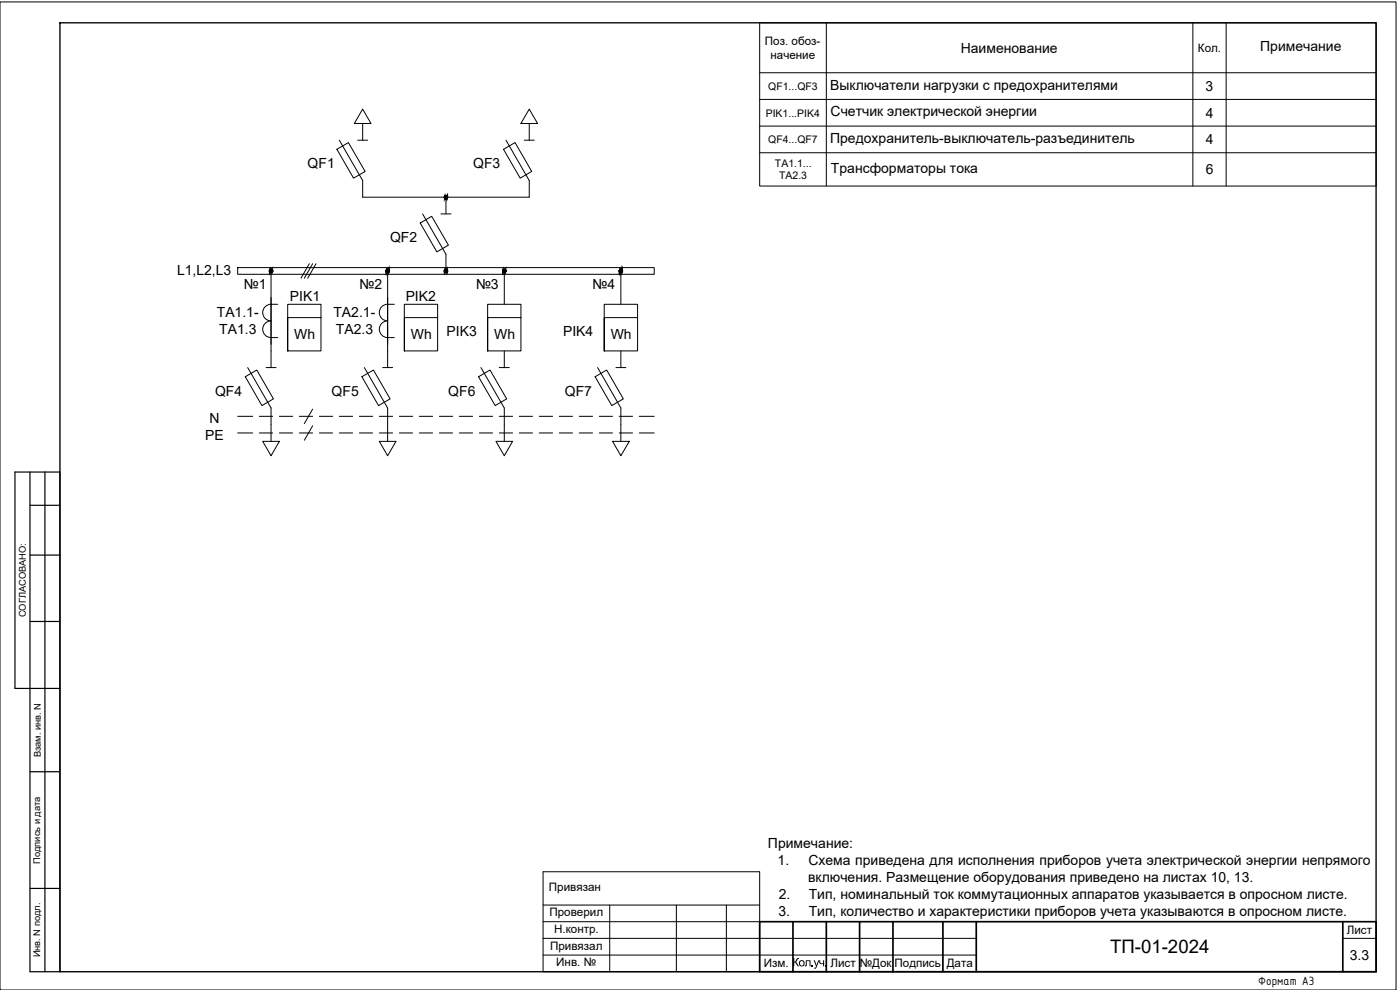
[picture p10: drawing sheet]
<svg xmlns="http://www.w3.org/2000/svg" width="420mm" height="297mm" viewBox="0 0 420 297" stroke-linecap="round" stroke-linejoin="round" font-family="sans-serif">
<defs><g id="words">
<text font-size="5.6" x="333.2" y="286">ТП-01-2024</text>
<g font-size="4.2">
<text x="288.4" y="15.8">Наименование</text>
<text x="378.2" y="15.4">Примечание</text>
<text x="249.2" y="26.9">Выключатели нагрузки с предохранителями</text>
<text x="361.8" y="27.3">3</text>
<text x="249.3" y="35">Счетчик электрической энергии</text>
<text x="361.9" y="35.3">4</text>
<text x="249.2" y="42.9">Предохранитель-выключатель-разъединитель</text>
<text x="361.9" y="43.3">4</text>
<text x="92.3" y="50.5">QF1</text>
<text x="142" y="50.5">QF3</text>
<text x="249.4" y="51.9">Трансформаторы тока</text>
<text x="361.8" y="52.3">6</text>
<text x="117.1" y="72.6">QF2</text>
<text x="53.1" y="82.5">L1,L2,L3</text>
<text x="73.2" y="86.8">№1</text>
<text x="107.9" y="86.8">№2</text>
<text x="142.9" y="86.8">№3</text>
<text x="177.9" y="86.8">№4</text>
<text x="65.1" y="95.3">ТА1.1-</text>
<text x="87" y="90.5">PIK1</text>
<text x="100.1" y="95.3">ТА2.1-</text>
<text x="121.8" y="90.5">PIK2</text>
<text x="65.8" y="100.3">ТА1.3</text>
<text x="88.3" y="101.8">Wh</text>
<text x="100.8" y="100.3">ТА2.3</text>
<text x="123.3" y="101.8">Wh</text>
<text x="134" y="100.8">PIK3</text>
<text x="148.3" y="101.8">Wh</text>
<text x="169" y="100.8">PIK4</text>
<text x="183.3" y="101.8">Wh</text>
<text x="64.5" y="118.7">QF4</text>
<text x="99.5" y="118.7">QF5</text>
<text x="134.5" y="118.7">QF6</text>
<text x="169.5" y="118.7">QF7</text>
<text x="61.5" y="131.9">PE</text>
<text x="62.9" y="126.9">N</text>
<text x="230.5" y="254.5">Примечание:</text>
<text x="233.4" y="259.5">1.</text>
<text x="242.6" y="259.5">Схема приведена для исполнения приборов учета электрической энергии непрямого</text>
<text x="233.7" y="269.6">2.</text>
<text x="242.5" y="264.6">включения. Размещение оборудования приведено на листах 10, 13.</text>
<text x="242.7" y="269.6">Тип, номинальный ток коммутационных аппаратов указывается в опросном листе.</text>
<text x="233.6" y="274.7">3.</text>
<text x="242.7" y="274.7">Тип, количество и характеристики приборов учета указываются в опросном листе.</text>
<text x="405.1" y="288">3.3</text>
</g>
<text font-size="3.9" x="377.6" y="295.5">Формат А3</text>
<g font-size="3.5">
<text x="229.6" y="13.5">Поз. обоз-</text>
<text x="231.2" y="17.7">начение</text>
<text x="359.5" y="15.6">Кол.</text>
<text x="164.7" y="267.4">Привязан</text>
<text x="164.9" y="275">Проверил</text>
<text x="166.3" y="280">Н.контр.</text>
<text x="404.2" y="280.3">Лист</text>
<text x="165.1" y="285">Привязал</text>
<text x="166.9" y="289.8">Инв. №</text>
<text x="229.3" y="290.3">Изм.</text>
<text x="237.8" y="289.9">Кол .уч.</text>
<text x="249.2" y="290.3">Лист</text>
<text x="258" y="290">№Док</text>
<text x="268.5" y="290.1">Подпись</text>
<text x="284.1" y="290">Дата</text>
</g>
<g font-size="3.1">
<text x="230.6" y="26.9">QF1...QF3</text>
<text x="229.8" y="35">PIK1...PIK4</text>
<text x="230.6" y="42.9">QF4...QF7</text>
<text x="232.6" y="50.1">ТА1.1...</text>
<text x="233.8" y="53.8">ТА2.3</text>
</g>
<g font-size="2.8">
<text x="7.7" y="185.2" transform="rotate(-90 7.7 185.2)">СОГЛАСОВАНО:</text>
<text x="12.2" y="227.2" transform="rotate(-90 12.2 227.2)">Взам. инв. N</text>
<text x="12" y="259.2" transform="rotate(-90 12 259.2)">Подпись и дата</text>
<text x="12" y="287.3" transform="rotate(-90 12 287.3)">Инв. N подл.</text>
</g>
</g></defs>
<g fill="#000" stroke="#000" stroke-width=".3">
<path d="M133.4 59.2v.2zM134.3 59v.2zM80.9 81.3v.2zM81.8 81.1v.2zM115.9 81.3v.2zM116.8 81.1v.2zM133.4 81.3v.2zM134.3 81.1v.2zM150.9 81.3v.2zM151.8 81.1v.2zM185.9 81.3v.2zM186.8 81.1v.2z"/>
<path d="M133.4 59l-.1 .2zM133.4 59l-.1 .2z"/>
<path d="M133.4 59.2v.2zM133.4 59.2v.2z"/>
<path d="M133.4 58.9v.3zM133.4 58.9v.3z"/>
<path d="M133.5 59.2v.3zM133.4 59.2v.2z"/>
<path d="M133.5 58.9l-.1 .3zM133.5 58.9l-.1 .3z"/>
<path d="M133.5 59.2v.4zM133.5 59.2v.3z"/>
<path d="M133.5 58.8v.4zM133.5 58.9v.3z"/>
<path d="M133.6 59.2v.4zM133.5 59.2v.4z"/>
<path d="M133.6 58.7l-.1 .5zM133.5 58.8v.4z"/>
<path d="M133.7 59.2v.5zM133.6 59.2v.4z"/>
<path d="M133.7 58.7l-.1 .5zM133.6 58.7v.5z"/>
<path d="M133.8 59.2v.5zM133.7 59.2v.5z"/>
<path d="M133.8 58.7l-.1 .5zM133.7 58.7v.5z"/>
<path d="M133.8 59.2v.5zM133.8 59.2v.5z"/>
<path d="M133.8 58.7v.5zM133.8 58.7v.5z"/>
<path d="M133.9 59.2l-.1 .5zM133.8 59.2v.5z"/>
<path d="M133.9 58.7l-.1 .5zM133.8 58.7v.5z"/>
<path d="M134 59.2l-.1 .5zM133.9 59.2v.5z"/>
<path d="M134 58.7l-.1 .5zM133.9 58.7v.5z"/>
<path d="M134.1 59.2l-.1 .5zM134 59.2v.5z"/>
<path d="M134.1 58.7l-.1 .5zM134 58.7v.5z"/>
<path d="M134.2 59.2l-.1 .4zM134.1 59.2v.4z"/>
<path d="M134.2 58.8l-.1 .4zM134.1 58.7v.5z"/>
<path d="M134.2 59.2v.4zM134.2 59.2v.4z"/>
<path d="M134.2 58.9v.3zM134.2 58.8v.4z"/>
<path d="M134.3 59.2l-.1 .3zM134.2 59.2v.3z"/>
<path d="M134.3 58.9l-.1 .3zM134.2 58.9v.3z"/>
<path d="M134.3 59.2v.2zM134.3 59.2v.2z"/>
<path d="M134.3 59v.2zM134.3 58.9v.3z"/>
<path d="M134.3 59.2v.2zM134.3 59.2v.2z"/>
<path d="M80.9 81.1v.2zM80.9 81.1v.2z"/>
<path d="M80.9 81.3v.2zM80.9 81.3v.2z"/>
<path d="M80.9 81.1v.2zM80.9 81.1v.2z"/>
<path d="M81 81.3v.3zM80.9 81.3v.2z"/>
<path d="M81 81l-.1 .3zM81 81l-.1 .3z"/>
<path d="M81 81.3v.4zM81 81.3v.3z"/>
<path d="M81 80.9v.4zM81 81v.3z"/>
<path d="M81.1 81.3v.4zM81 81.3v.4z"/>
<path d="M81.1 80.9l-.1 .4zM81 80.9v.4z"/>
<path d="M81.2 81.3v.5zM81.1 81.3v.4z"/>
<path d="M81.2 80.8l-.1 .5zM81.1 80.9v.4z"/>
<path d="M81.3 81.3v.5zM81.2 81.3v.5z"/>
<path d="M81.3 80.8l-.1 .5zM81.2 80.8v.5z"/>
<path d="M81.3 81.3v.5zM81.3 81.3v.5z"/>
<path d="M81.3 80.8v.5zM81.3 80.8v.5z"/>
<path d="M81.4 81.3l-.1 .5zM81.3 81.3v.5z"/>
<path d="M81.4 80.8l-.1 .5zM81.3 80.8v.5z"/>
<path d="M81.5 81.3l-.1 .5zM81.4 81.3v.5z"/>
<path d="M81.5 80.8l-.1 .5zM81.4 80.8v.5z"/>
<path d="M81.6 81.3l-.1 .5zM81.5 81.3v.5z"/>
<path d="M81.6 80.9l-.1 .4zM81.5 80.8v.5z"/>
<path d="M81.7 81.3l-.1 .4zM81.6 81.3v.4z"/>
<path d="M81.7 80.9l-.1 .4zM81.6 80.9v.4z"/>
<path d="M81.7 81.3v.4zM81.7 81.3v.4z"/>
<path d="M81.7 81v.3zM81.7 80.9v.4z"/>
<path d="M81.8 81.3l-.1 .3zM81.7 81.3v.3z"/>
<path d="M81.8 81.1l-.1 .2zM81.7 81v.3z"/>
<path d="M81.8 81.3v.2zM81.8 81.3v.2z"/>
<path d="M81.8 81.1v.2zM81.8 81.1v.2z"/>
<path d="M81.8 81.3v.2zM81.8 81.3v.2z"/>
<path d="M115.9 81.1l-.1 .2zM115.9 81.1l-.1 .2z"/>
<path d="M115.9 81.3v.2zM115.9 81.3v.2z"/>
<path d="M115.9 81.1v.2zM115.9 81.1v.2z"/>
<path d="M116 81.3v.3zM115.9 81.3v.2z"/>
<path d="M116 81l-.1 .3zM116 81l-.1 .3z"/>
<path d="M116 81.3v.4zM116 81.3v.3z"/>
<path d="M116 80.9v.4zM116 81v.3z"/>
<path d="M116.1 81.3v.4zM116 81.3v.4z"/>
<path d="M116.1 80.9l-.1 .4zM116 80.9v.4z"/>
<path d="M116.2 81.3v.5zM116.1 81.3v.4z"/>
<path d="M116.2 80.8l-.1 .5zM116.1 80.9v.4z"/>
<path d="M116.2 81.3v.5zM116.2 81.3v.5z"/>
<path d="M116.2 80.8v.5zM116.2 80.8v.5z"/>
<path d="M116.3 81.3l-.1 .5zM116.2 81.3v.5z"/>
<path d="M116.3 80.8l-.1 .5zM116.2 80.8v.5z"/>
<path d="M116.4 81.3l-.1 .5zM116.3 81.3v.5z"/>
<path d="M116.4 80.8l-.1 .5zM116.3 80.8v.5z"/>
<path d="M116.5 81.3l-.1 .5zM116.4 81.3v.5z"/>
<path d="M116.5 80.8l-.1 .5zM116.4 80.8v.5z"/>
<path d="M116.6 81.3l-.1 .5zM116.5 81.3v.5z"/>
<path d="M116.6 80.9l-.1 .4zM116.5 80.8v.5z"/>
<path d="M116.7 81.3l-.1 .4zM116.6 81.3v.4z"/>
<path d="M116.7 80.9l-.1 .4zM116.6 80.9v.4z"/>
<path d="M116.7 81.3v.4zM116.7 81.3v.4z"/>
<path d="M116.7 81v.3zM116.7 80.9v.4z"/>
<path d="M116.8 81.3l-.1 .3zM116.7 81.3v.3z"/>
<path d="M116.8 81.1l-.1 .2zM116.7 81v.3z"/>
<path d="M116.8 81.3v.2zM116.8 81.3v.2z"/>
<path d="M116.8 81.1v.2zM116.8 81.1v.2z"/>
<path d="M116.8 81.3v.2zM116.8 81.3v.2z"/>
<path d="M133.4 81.1l-.1 .2zM133.4 81.1l-.1 .2z"/>
<path d="M133.4 81.3v.2zM133.4 81.3v.2z"/>
<path d="M133.4 81.1v.2zM133.4 81.1v.2z"/>
<path d="M133.5 81.3v.3zM133.4 81.3v.2z"/>
<path d="M133.5 81l-.1 .3zM133.5 81l-.1 .3z"/>
<path d="M133.5 81.3v.4zM133.5 81.3v.3z"/>
<path d="M133.5 80.9v.4zM133.5 81v.3z"/>
<path d="M133.6 81.3v.4zM133.5 81.3v.4z"/>
<path d="M133.6 80.9l-.1 .4zM133.5 80.9v.4z"/>
<path d="M133.7 81.3v.5zM133.6 81.3v.4z"/>
<path d="M133.7 80.8l-.1 .5zM133.6 80.9v.4z"/>
<path d="M133.8 81.3v.5zM133.7 81.3v.5z"/>
<path d="M133.8 80.8l-.1 .5zM133.7 80.8v.5z"/>
<path d="M133.8 81.3v.5zM133.8 81.3v.5z"/>
<path d="M133.8 80.8v.5zM133.8 80.8v.5z"/>
<path d="M133.9 81.3l-.1 .5zM133.8 81.3v.5z"/>
<path d="M133.9 80.8l-.1 .5zM133.8 80.8v.5z"/>
<path d="M134 81.3l-.1 .5zM133.9 81.3v.5z"/>
<path d="M134 80.8l-.1 .5zM133.9 80.8v.5z"/>
<path d="M134.1 81.3l-.1 .5zM134 81.3v.5z"/>
<path d="M134.1 80.9l-.1 .4zM134 80.8v.5z"/>
<path d="M134.2 81.3l-.1 .4zM134.1 81.3v.4z"/>
<path d="M134.2 80.9l-.1 .4zM134.1 80.9v.4z"/>
<path d="M134.2 81.3v.4zM134.2 81.3v.4z"/>
<path d="M134.2 81v.3zM134.2 80.9v.4z"/>
<path d="M134.3 81.3l-.1 .3zM134.2 81.3v.3z"/>
<path d="M134.3 81.1l-.1 .2zM134.2 81v.3z"/>
<path d="M134.3 81.3v.2zM134.3 81.3v.2z"/>
<path d="M134.3 81.1v.2zM134.3 81.1v.2z"/>
<path d="M134.3 81.3v.2zM134.3 81.3v.2z"/>
<path d="M150.9 81.1v.2zM150.9 81.1v.2z"/>
<path d="M150.9 81.3v.2zM150.9 81.3v.2z"/>
<path d="M150.9 81.1v.2zM150.9 81.1v.2z"/>
<path d="M151 81.3v.3zM150.9 81.3v.2z"/>
<path d="M151 81l-.1 .3zM151 81l-.1 .3z"/>
<path d="M151 81.3v.4zM151 81.3v.3z"/>
<path d="M151 80.9v.4zM151 80.9v.4z"/>
<path d="M151.1 81.3v.4zM151 81.3v.4z"/>
<path d="M151.1 80.9l-.1 .4zM151 80.9v.4z"/>
<path d="M151.2 81.3v.5zM151.1 81.3v.4z"/>
<path d="M151.2 80.8l-.1 .5zM151.1 80.9v.4z"/>
<path d="M151.3 81.3v.5zM151.2 81.3v.5z"/>
<path d="M151.3 80.8l-.1 .5zM151.2 80.8v.5z"/>
<path d="M151.3 81.3v.5zM151.3 81.3v.5z"/>
<path d="M151.3 80.8v.5zM151.3 80.8v.5z"/>
<path d="M151.4 81.3l-.1 .5zM151.3 81.3v.5z"/>
<path d="M151.4 80.8l-.1 .5zM151.3 80.8v.5z"/>
<path d="M151.5 81.3l-.1 .5zM151.4 81.3v.5z"/>
<path d="M151.5 80.8l-.1 .5zM151.4 80.8v.5z"/>
<path d="M151.6 81.3l-.1 .5zM151.5 81.3v.5z"/>
<path d="M151.6 80.9l-.1 .4zM151.5 80.8v.5z"/>
<path d="M151.7 81.3l-.1 .4zM151.6 81.3v.4z"/>
<path d="M151.7 80.9l-.1 .4zM151.6 80.9v.4z"/>
<path d="M151.7 81.3v.4zM151.7 81.3v.4z"/>
<path d="M151.7 81v.3zM151.7 80.9v.4z"/>
<path d="M151.8 81.3l-.1 .3zM151.7 81.3v.3z"/>
<path d="M151.8 81.1l-.1 .2zM151.7 81v.3z"/>
<path d="M151.8 81.3v.2zM151.8 81.3v.2z"/>
<path d="M151.8 81.1v.2zM151.8 81.1v.2z"/>
<path d="M151.8 81.3v.2zM151.8 81.3v.2z"/>
<path d="M185.9 81.1l-.1 .2zM185.9 81.1l-.1 .2z"/>
<path d="M185.9 81.3v.2zM185.9 81.3v.2z"/>
<path d="M185.9 81.1v.2zM185.9 81.1v.2z"/>
<path d="M185.9 81.3v.3zM185.9 81.3v.2z"/>
<path d="M185.9 81v.3zM185.9 81v.3z"/>
<path d="M186 81.3v.4zM185.9 81.3v.3z"/>
<path d="M186 80.9l-.1 .4zM186 80.9l-.1 .4z"/>
<path d="M186.1 81.3v.4zM186 81.3v.4z"/>
<path d="M186.1 80.9l-.1 .4zM186 80.9v.4z"/>
<path d="M186.2 81.3v.5zM186.1 81.3v.4z"/>
<path d="M186.2 80.8l-.1 .5zM186.1 80.9v.4z"/>
<path d="M186.2 81.3v.5zM186.2 81.3v.5z"/>
<path d="M186.2 80.8v.5zM186.2 80.8v.5z"/>
<path d="M186.3 81.3l-.1 .5zM186.2 81.3v.5z"/>
<path d="M186.3 80.8l-.1 .5zM186.2 80.8v.5z"/>
<path d="M186.4 81.3l-.1 .5zM186.3 81.3v.5z"/>
<path d="M186.4 80.8l-.1 .5zM186.3 80.8v.5z"/>
<path d="M186.5 81.3l-.1 .5zM186.4 81.3v.5z"/>
<path d="M186.5 80.8l-.1 .5zM186.4 80.8v.5z"/>
<path d="M186.6 81.3l-.1 .5zM186.5 81.3v.5z"/>
<path d="M186.6 80.9l-.1 .4zM186.5 80.8v.5z"/>
<path d="M186.7 81.3l-.1 .4zM186.6 81.3v.4z"/>
<path d="M186.7 80.9l-.1 .4zM186.6 80.9v.4z"/>
<path d="M186.7 81.3v.4zM186.7 81.3v.4z"/>
<path d="M186.7 81v.3zM186.7 80.9v.4z"/>
<path d="M186.8 81.3l-.1 .3zM186.7 81.3v.3z"/>
<path d="M186.8 81.1l-.1 .2zM186.7 81v.3z"/>
<path d="M186.8 81.3v.2zM186.8 81.3v.2z"/>
<path d="M186.8 81.1v.2zM186.8 81.1v.2z"/>
<path d="M186.8 81.3v.2zM186.8 81.3v.2z"/>
</g>
<g fill="none" stroke="#000" stroke-width=".3">
<path d="M163 261.6h65v30h-65zM163 271.6h65M163 276.5h65M183 271.6v20M203 271.6v20M218 271.6v20M163 281.5h65M163 286.6h65"/>
<circle cx="133.8" cy="59.2" r=".5"/>
<circle cx="81.4" cy="81.3" r=".5"/>
<circle cx="116.3" cy="81.3" r=".5"/>
<circle cx="133.8" cy="81.3" r=".5"/>
<circle cx="151.4" cy="81.3" r=".5"/>
<circle cx="186.3" cy="81.3" r=".5"/>
</g>
<!-- layer: 0 -->
<g fill="none" stroke="#000" stroke-width=".3">
<path d="M0 .6h419v296.4h-419zM228 6.8h185v49h-185zM248 6.8v49M358 6.8v49M368 6.8v49M108.8 32.7l2.5 4.3h-5zM108.8 37v5.1M158.8 32.7l2.5 4.3h-5zM158.8 37v5.1M228 21.8h185M228 29.8h185M228 37.8h185"/>
<path d="M101.1 44.8l3.5-2 5 8.6-3.5 2.1zM101.8 42.1l7 12.1v5h50v-5l-7-12.1M107.3 42.1h3M133.8 59.2v5M151.1 44.8l3.5-2 5 8.6-3.5 2.1zM157.3 42.1h3M228 45.8h185M92.8 79.1l-2.5 4.4M93.8 79.1l-2.5 4.4M94.8 79.1l-2.4 4.4M126.1 66.9l3.5-2 5 8.7-3.5 2zM126.8 64.2l7 12.1v5"/>
<path d="M132.3 64.2h3M71.3 80.3h125v2h-125zM81.3 81.3v29M83.3 91.3a3.9 3.9 0 0 0-3.9 .9 2.49 2.49 0 0 0-.3 2.7 2.49 2.49 0 0 0 2.3 1.4 2.51 2.51 0 0 0-2.6 2.5 2.51 2.51 0 0 0 2.6 2.5h1.9M96.3 95.3v-4h-10v14v-10h10v10h-10M116.3 81.3v29M118.3 91.3a3.9 3.9 0 0 0-3.9 .9 2.49 2.49 0 0 0-.3 2.7 2.49 2.49 0 0 0 2.2 1.4 2.51 2.51 0 0 0-2.5 2.5 2.51 2.51 0 0 0 2.5 2.5h2M131.3 95.3v-4h-10v14v-10h10v10h-10M151.3 81.3v10M156.3 95.3v-4h-10v14v-10h10v10h-10M186.3 81.3v10M191.3 95.3v-4h-10v14v-10h10v10h-10"/>
<path d="M73.6 113l3.5-2 5 8.7-3.5 2zM74.3 110.3l7 12.1v10M79.8 110.3h3M108.6 113l3.5-2 5 8.7-3.5 2zM109.3 110.3l7 12.1v10M114.8 110.3h3M143.6 113l3.5-2 5 8.7-3.5 2zM144.3 110.3l7 12.1v10M149.8 110.3h3M151.3 105.3v5M178.6 113l3.5-2 5 8.7-3.5 2zM179.3 110.3l7 12.1v10"/>
<path d="M184.8 110.3h3M186.3 105.3v5M71.3 124.9h4.5M71.3 129.9h4.5M77.8 124.9h4M77.8 129.9h4M78.8 132.4h5l-2.5 4.3zM83.8 124.9h4M83.8 129.9h4M89.8 124.9h4M89.8 129.9h4M93.8 122.8l-2.5 4.3"/>
<path d="M93.8 127.7l-2.5 4.4M95.8 124.9h4M95.8 129.9h4M101.8 124.9h4M101.8 129.9h4M107.8 124.9h4M107.8 129.9h4M113.8 132.4h5l-2.5 4.3zM113.8 124.9h4M113.8 129.9h4M119.8 124.9h4M119.8 129.9h4"/>
<path d="M125.8 124.9h4M125.8 129.9h4M131.8 124.9h4M131.8 129.9h4M137.8 124.9h4M137.8 129.9h4M143.8 124.9h4M143.8 129.9h4M148.8 132.4h5l-2.5 4.3zM149.8 124.9h4M149.8 129.9h4M155.8 124.9h4"/>
<path d="M155.8 129.9h4M161.8 124.9h4M161.8 129.9h4M167.8 124.9h4M167.8 129.9h4M173.8 124.9h4M173.8 129.9h4M179.8 124.9h4M179.8 129.9h4M183.8 132.4h5l-2.5 4.3zM185.8 124.9h4M185.8 129.9h4"/>
<path d="M191.8 124.9h4.5M191.8 129.9h4.5M228 281.5h65M228 286.6h65M403 281.5h10"/>
</g>
<path d="M228 276.5h185v15.1h-185zM238 276.5v15.1M248 276.5v15.1M258 276.5v15.1M268 276.5v15.1M283 276.5v15.1M293 276.5v15.1M403 276.5v15.1" fill="none" stroke="#000" stroke-width=".51"/>
<path d="M18 6.8h395v284.8h-395z" fill="none" stroke="#000" stroke-width=".4"/>
<path d="M9 141.6v150h9v-150h-13.5v65h13.5M9 151.6h9M13.5 141.6v150M9 166.5h9M9 186.5h9M9 231.5h9M9 266.6h9" fill="none" stroke="#000" stroke-width=".36"/>
<use href="#words"/>
</svg>
